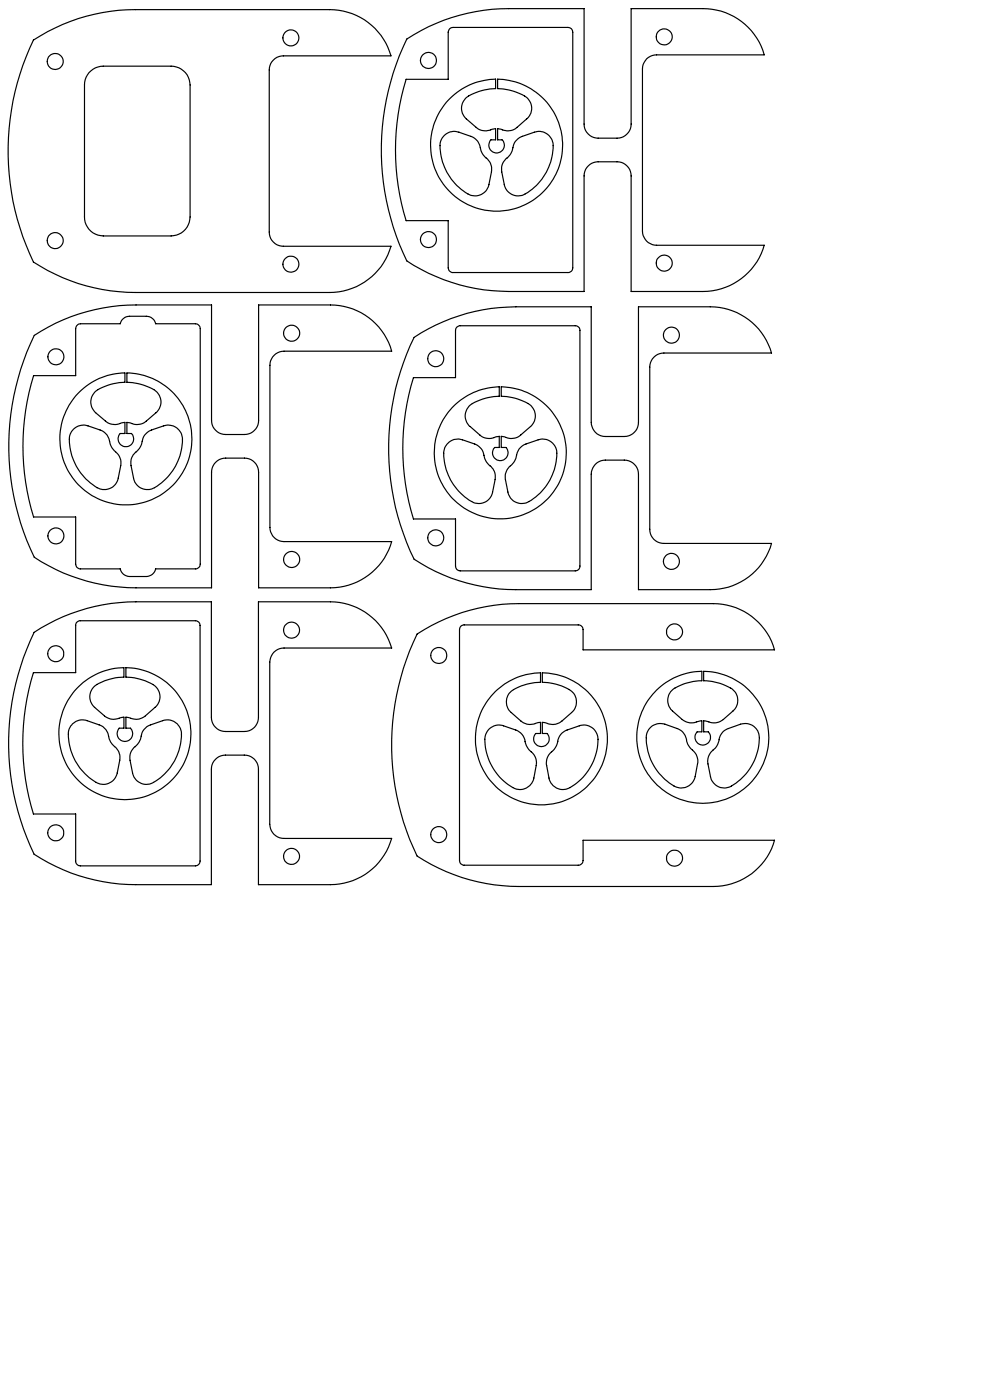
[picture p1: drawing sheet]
<svg xmlns="http://www.w3.org/2000/svg" width="210mm" height="297mm" viewBox="0 0 210 297" stroke-linecap="round" stroke-linejoin="round" font-family="sans-serif">
<g fill="none" stroke="#000" stroke-width=".25">
<path d="M7.1 8.5a39.3 39.3 0 0 1 21.6-6.5h41.3a13.5 13.5 0 0 1 12.9 9.8h-22.8a3 3 0 0 0-3 3v34.4a3 3 0 0 0 3 3h22.8a13.6 13.6 0 0 1-12.9 9.9h-41.3a39.5 39.5 0 0 1-21.6-6.5 54.3 54.3 0 0 1 0-47.1zM18.9 15.4l.4-.4a3.8 3.8 0 0 1 2.6-1h14.4a4.1 4.1 0 0 1 4 4v28a4.1 4.1 0 0 1-4 4.1h-14.4a4 4 0 0 1-4-4.1v-28a3.9 3.9 0 0 1 1-2.6zM86.3 8.3a39.3 39.3 0 0 1 21.6-6.5h16v24.5a3 3 0 0 0 3 3h4a3 3 0 0 0 3-3v-24.5h15.2a13.4 13.4 0 0 1 13 9.8h-22.8a2.95 2.95 0 0 0-3 3v34.4a3 3 0 0 0 3 3h22.8a13.5 13.5 0 0 1-13 9.8h-15.2v-24.5a3 3 0 0 0-3-3h-4a3 3 0 0 0-3 3v24.5h-16a39.2 39.2 0 0 1-21.6-6.5 53.9 53.9 0 0 1 0-47zM95.4 6.1l.7-.3h24.4a.97 .97 0 0 1 1 1v50a.97 .97 0 0 1-1 1h-24.4a1.02 1.02 0 0 1-1-1v-10h-9a50.9 50.9 0 0 1 0-30h9v-10zM94.2 28.7a2.92 2.92 0 0 1 3.1-.7l2.6 .9a3.2 3.2 0 0 1 2.1 3.1 5.1 5.1 0 0 0 1.6 2 3.1 3.1 0 0 1 .6 2.5l-.5 2.6a3.1 3.1 0 0 1-2.3 2.4 3.1 3.1 0 0 1-3.1-1 11.6 11.6 0 0 1-4.8-10.5zM95.1 21.2a14 14 0 0 1 10-4.4v2a10.9 10.9 0 0 0-6.4 2.1 2.98 2.98 0 0 0 .2 4.3l2.1 1.8a3.2 3.2 0 0 0 3.6 .4l.5-.1v2.4h-1a1.64 1.64 0 0 0 .1 2.3 1.64 1.64 0 0 0 2.3 0 1.64 1.64 0 0 0 0-2.3h-.9v-2.4h.1a4.1 4.1 0 0 0 4-.3l2-1.8a3 3 0 0 0-1-5.1 12.5 12.5 0 0 0-5.1-1.3v-2a14 14 0 0 1 13.3 17.6 14 14 0 0 1-20.3 8.6 14 14 0 0 1-3.5-21.8zM109.4 29.9l1.1-.9 2.8-1a3.1 3.1 0 0 1 3.2 .8 3.1 3.1 0 0 1 .8 3.3 11.5 11.5 0 0 1-6.7 9.4 3 3 0 0 1-3.6-2.4l-.6-2.6a3.3 3.3 0 0 1 1.6-3.4 5.1 5.1 0 0 0 1-2.6zM7.3 71.2a39.3 39.3 0 0 1 21.6-6.5h16v24.5a3 3 0 0 0 3 3h4a3 3 0 0 0 3-3v-24.5h15.2a13.4 13.4 0 0 1 13 9.8h-22.8a3 3 0 0 0-3 3v34.4a3 3 0 0 0 3 3h22.8a13.5 13.5 0 0 1-13 9.8h-15.2v-24.5a3 3 0 0 0-3-3h-4a3 3 0 0 0-3 3v24.5h-16a39.2 39.2 0 0 1-21.6-6.5 53.9 53.9 0 0 1 0-47zM16.2 69.1l.5-.3 .4-.1h8.4a2.05 2.05 0 0 1 2-1.6h3.5a2.05 2.05 0 0 1 2 1.6h8.5a1.09 1.09 0 0 1 1 1v50a1.02 1.02 0 0 1-1 1h-8.5a2.03 2.03 0 0 1-2 1.6h-3.5a2.03 2.03 0 0 1-2-1.6h-8.4a1.02 1.02 0 0 1-1-1v-10h-9a50.9 50.9 0 0 1 0-30h9v-10zM87.8 71.6a39.7 39.7 0 0 1 21.6-6.5h16v24.5a3 3 0 0 0 3 3h4a3 3 0 0 0 3-3v-24.5h15.3a13.5 13.5 0 0 1 13 9.8h-22.9a3 3 0 0 0-3 3v34.4a2.95 2.95 0 0 0 3 3h22.9a13.4 13.4 0 0 1-13 9.8h-15.3v-24.5a3 3 0 0 0-3-3h-4a3 3 0 0 0-3 3v24.5h-16a39.3 39.3 0 0 1-21.6-6.5 53.9 53.9 0 0 1 0-47zM96.9 69.4l.5-.3h24.6a.96 .96 0 0 1 1 1v50a.97 .97 0 0 1-1 1h-24.4a.97 .97 0 0 1-1-1v-10h-8.9a50.9 50.9 0 0 1 0-30h8.9v-10zM15.6 91a3.1 3.1 0 0 1 3.1-.7l2.5 .9a3.2 3.2 0 0 1 2.2 3.1 6.1 6.1 0 0 0 1.7 2.2 2.85 2.85 0 0 1 .5 2.3l-.5 2.6a3.1 3.1 0 0 1-2.3 2.4 3.1 3.1 0 0 1-3.2-1 11.6 11.6 0 0 1-4.8-10.5z"/>
<path d="M16.9 83.1a13.7 13.7 0 0 1 9.6-4v2a10.9 10.9 0 0 0-6.4 2.1 3 3 0 0 0 .2 4.4l2.1 1.7a3.4 3.4 0 0 0 3.7 .4l.4-.1v2.4h-1a1.64 1.64 0 0 0 0 2.3 1.64 1.64 0 0 0 2.3 0 1.64 1.64 0 0 0 .1-2.3h-1v-2.4l.8 .1a2.99 2.99 0 0 0 3.3-.4l2.1-1.7a3.1 3.1 0 0 0 .9-3.2 3.1 3.1 0 0 0-2.5-2.3 12 12 0 0 0-4.6-1v-2a14 14 0 0 1 13.2 17.9 14 14 0 0 1-20.6 8.1 14 14 0 0 1-2.6-22zM30.7 92.2l1.2-.9 2.8-1a3.1 3.1 0 0 1 3.2 .8 3.1 3.1 0 0 1 .7 3.3 11.7 11.7 0 0 1-6.6 9.4 2.96 2.96 0 0 1-3.7-2.4l-.5-2.6a3.3 3.3 0 0 1 1.6-3.4 5.1 5.1 0 0 0 1-2.6zM95 94a2.84 2.84 0 0 1 3.1-.7l2.6 .9a3.2 3.2 0 0 1 2.1 3 5.7 5.7 0 0 0 1.8 2.2 3 3 0 0 1 .4 2.3l-.5 2.7a3.1 3.1 0 0 1-5 1.7 11.7 11.7 0 0 1-5.2-10.8l.2-.6zM95.9 86.5a14.1 14.1 0 0 1 10-4.4v2a10.9 10.9 0 0 0-6.4 2.1 2.95 2.95 0 0 0 .2 4.3l2.1 1.8a3.2 3.2 0 0 0 3.6 .3h.5v2.3h-.9a1.64 1.64 0 0 0 0 2.3 1.64 1.64 0 0 0 2.3 0 1.64 1.64 0 0 0 0-2.3h-1v-2.3h.5a3.4 3.4 0 0 0 3.7-.3l2-1.8a3.1 3.1 0 0 0 .9-3.2 3.1 3.1 0 0 0-2.5-2.2 12 12 0 0 0-4.6-1v-2a14 14 0 0 1 13.3 17.6 14 14 0 0 1-20.3 8.6 14 14 0 0 1-3.4-21.8zM110.6 94.8l.7-.5 2.9-1a3.1 3.1 0 0 1 3.1 .8 3.1 3.1 0 0 1 .7 3.2 11.5 11.5 0 0 1-6.6 9.4 2.96 2.96 0 0 1-3.7-2.3l-.5-2.7a3.4 3.4 0 0 1 1.6-3.3 5.6 5.6 0 0 0 1.1-2.7zM7.2 134.2a39.7 39.7 0 0 1 21.6-6.5h16v24.5a3 3 0 0 0 3 3h4a2.95 2.95 0 0 0 3-3v-24.5h15.3a13.6 13.6 0 0 1 13 9.8h-22.8a3 3 0 0 0-3.1 3v34.4a3 3 0 0 0 3.1 3h22.8a13.5 13.5 0 0 1-13 9.8h-15.3v-24.5a2.95 2.95 0 0 0-3-3h-4a3 3 0 0 0-3 3v24.5h-16a39.5 39.5 0 0 1-21.6-6.5 53.9 53.9 0 0 1 0-47zM16.2 132.1l.6-.4h24.7a.96 .96 0 0 1 .9 1v50a1.02 1.02 0 0 1-.9 1h-24.5a1.02 1.02 0 0 1-.9-1v-10h-9a50.9 50.9 0 0 1 0-30h9v-10.2zM88.5 134.5a39.3 39.3 0 0 1 21.6-6.4h41.2a13.4 13.4 0 0 1 13 9.8h-40.6v-4.3a1.02 1.02 0 0 0-1-1h-24.2a.96 .96 0 0 0-1 1v49a.96 .96 0 0 0 1 .9h24.2a1.02 1.02 0 0 0 1-.9v-4.3h40.6a13.4 13.4 0 0 1-13 9.8h-41.2a39.5 39.5 0 0 1-21.6-6.5 54 54 0 0 1 0-47.1zM15.4 153.6a3 3 0 0 1 3.1-.7l2.5 .9a3.2 3.2 0 0 1 2.2 3 4.7 4.7 0 0 0 1.5 2 3.2 3.2 0 0 1 .7 2.5l-.5 2.7a3.1 3.1 0 0 1-2.3 2.3 3.1 3.1 0 0 1-3.2-1 11.7 11.7 0 0 1-4.8-10.5zM16.7 145.6a13.9 13.9 0 0 1 9.6-4v2a9.7 9.7 0 0 0-6.6 2.4 2.98 2.98 0 0 0 .4 4.1l2.1 1.8a3.5 3.5 0 0 0 3.7 .3l.4-.1v2.4h-1a1.67 1.67 0 0 0 0 2.3 1.67 1.67 0 0 0 2.4 0 1.67 1.67 0 0 0 0-2.3h-1v-2.4l.3 .1a4 4 0 0 0 3.8-.3l2.1-1.8a3 3 0 0 0-1-5.2 12.5 12.5 0 0 0-5.2-1.3v-2a14 14 0 0 1 13.3 17.8 14 14 0 0 1-20.6 8.3 14 14 0 0 1-2.7-22.1zM30.7 154.6l1-.7 2.8-1a3.1 3.1 0 0 1 3.2 .8 3.1 3.1 0 0 1 .7 3.2 11.5 11.5 0 0 1-6.7 9.4 3 3 0 0 1-3.6-2.3l-.5-2.7a3.3 3.3 0 0 1 1.5-3.4 5.1 5.1 0 0 0 1.1-2.6zM103.8 154.7a2.98 2.98 0 0 1 3-.7l2.6 .9a3.3 3.3 0 0 1 2.1 3 5.2 5.2 0 0 0 1.8 2.2 3 3 0 0 1 .4 2.3l-.5 2.7a3 3 0 0 1-4.9 1.7 11.5 11.5 0 0 1-5.3-10.8z"/>
<path d="M105.1 146.7a14.1 14.1 0 0 1 9.6-4v2a9.9 9.9 0 0 0-6.7 2.4 3 3 0 0 0 .4 4.1l2.1 1.8a3.5 3.5 0 0 0 3.7 .3l.5-.1v2.4h-1a1.64 1.64 0 0 0 0 2.3 1.64 1.64 0 0 0 2.3 0 1.64 1.64 0 0 0 0-2.3h-1v-2.4h.2a4.3 4.3 0 0 0 3.8-.1l2.2-1.9a3 3 0 0 0-1-5.2 12.1 12.1 0 0 0-5.2-1.3v-2a14 14 0 0 1 13.3 17.8 14 14 0 0 1-20.6 8.3 14 14 0 0 1-2.6-22.1zM119.1 155.7l.9-.7 2.9-1a3 3 0 0 1 3.9 3.4 11.6 11.6 0 0 1-6.7 10 3.1 3.1 0 0 1-3.6-2.3l-.5-2.7a3.3 3.3 0 0 1 1.5-3.4 6.1 6.1 0 0 0 1.1-2.6zM137.8 154.5a3.1 3.1 0 0 1 3.2-.9l2.6 .9a3.3 3.3 0 0 1 2.2 3 5.8 5.8 0 0 0 1.7 2.3 2.98 2.98 0 0 1 .5 2.3l-.5 2.6a3 3 0 0 1-5 1.7 11.5 11.5 0 0 1-5.3-10.8zM139.3 146.4a14.1 14.1 0 0 1 9.6-4v2a9.9 9.9 0 0 0-6.7 2.4 3 3 0 0 0 .5 4l2 1.8a4.1 4.1 0 0 0 4 .3h.2v2.4h-1a1.66 1.66 0 0 0 0 2.3 1.66 1.66 0 0 0 2.3 0 1.66 1.66 0 0 0 0-2.3h-.9v-2.4h.2a3.8 3.8 0 0 0 3.9-.3l2.1-1.8a3.1 3.1 0 0 0 .9-3.1 3.1 3.1 0 0 0-2.5-2.3 12 12 0 0 0-4.6-1v-2a14 14 0 0 1 13.2 17.8 14 14 0 0 1-20.6 8.3 14 14 0 0 1-2.6-22.1zM153.3 155.3l.9-.6 2.9-1.1a3 3 0 0 1 3.9 3.5 11.5 11.5 0 0 1-6.7 10 2.96 2.96 0 0 1-3.6-2.4l-.5-2.6a3.3 3.3 0 0 1 1.5-3.4l.7-1.2a4.5 4.5 0 0 1 .9-2.2z"/>
<circle cx="11.7" cy="13" r="1.7"/>
<circle cx="61.7" cy="8.1" r="1.7"/>
<circle cx="90.9" cy="12.8" r="1.71"/>
<circle cx="140.9" cy="7.8" r="1.69"/>
<circle cx="11.7" cy="51" r="1.69"/>
<circle cx="61.7" cy="56" r="1.7"/>
<circle cx="90.9" cy="50.8" r="1.71"/>
<circle cx="140.9" cy="55.8" r="1.7"/>
<circle cx="11.9" cy="75.7" r="1.7"/>
<circle cx="61.9" cy="70.7" r="1.7"/>
<circle cx="92.4" cy="76.1" r="1.7"/>
<circle cx="142.4" cy="71.1" r="1.71"/>
<circle cx="11.9" cy="113.7" r="1.7"/>
<circle cx="61.9" cy="118.7" r="1.71"/>
<circle cx="92.4" cy="114.1" r="1.71"/>
<circle cx="142.4" cy="119.1" r="1.7"/>
<circle cx="11.8" cy="138.7" r="1.7"/>
<circle cx="61.8" cy="133.7" r="1.7"/>
<circle cx="93.1" cy="139.1" r="1.7"/>
<circle cx="143.1" cy="134.1" r="1.69"/>
<circle cx="11.8" cy="176.7" r="1.7"/>
<circle cx="93.1" cy="177.1" r="1.7"/>
<circle cx="61.8" cy="181.7" r="1.69"/>
<circle cx="143.1" cy="182.1" r="1.69"/>
</g>
</svg>
